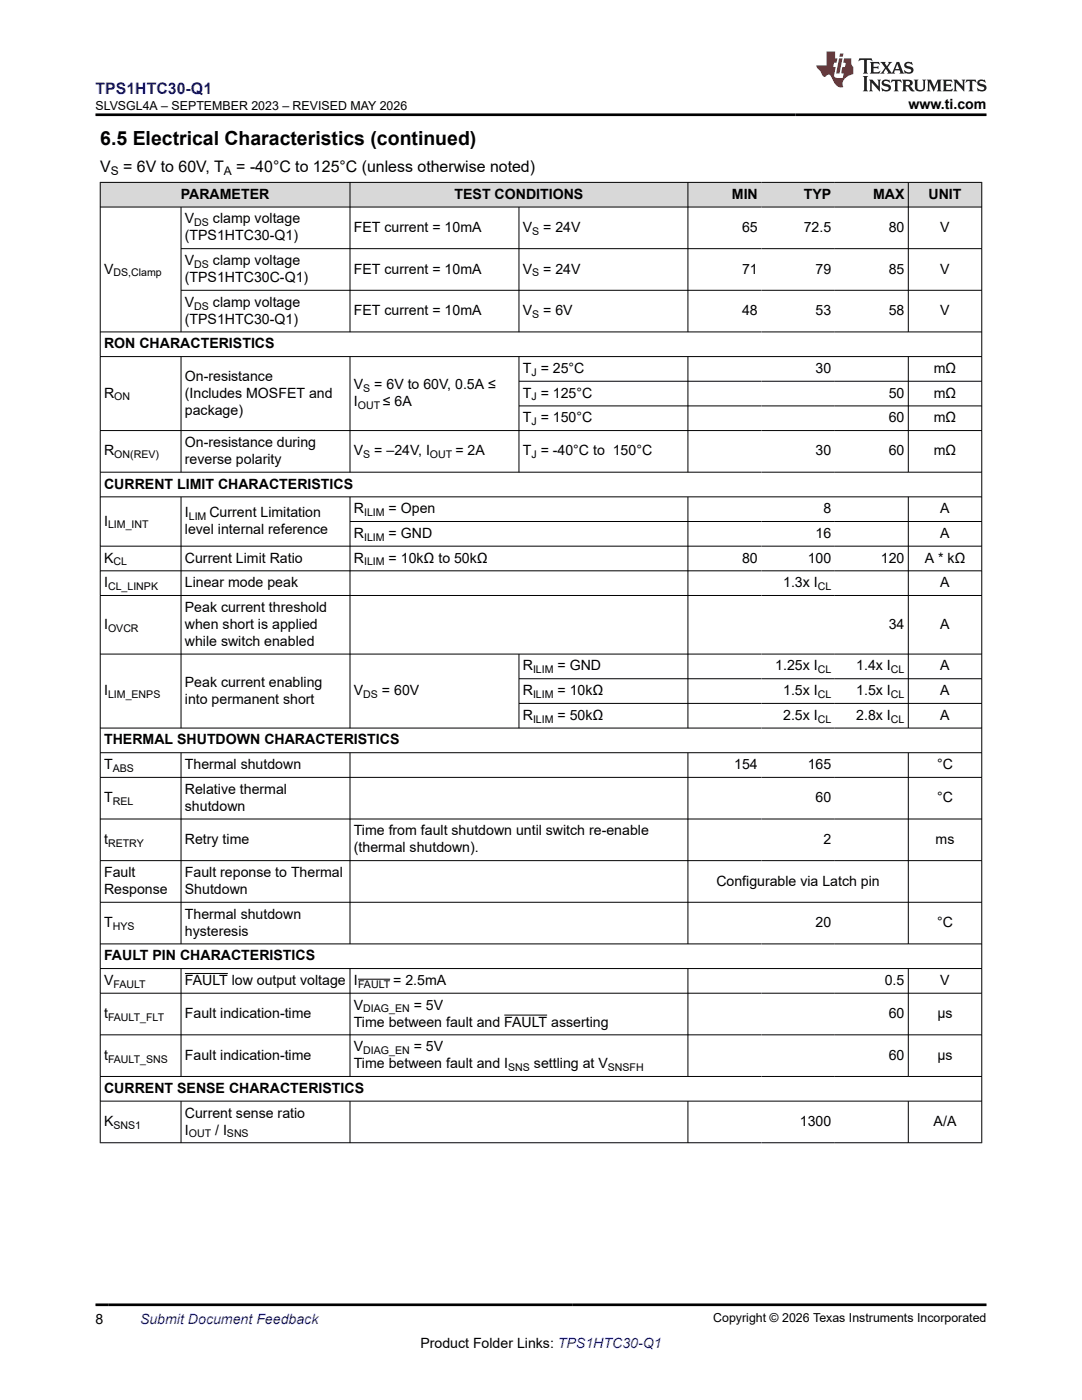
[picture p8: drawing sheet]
<svg xmlns="http://www.w3.org/2000/svg" width="216mm" height="279mm" viewBox="0 0 216 279" stroke-linecap="round" stroke-linejoin="round" font-family="sans-serif">
<defs><g id="words">
<text font-size="3.9" x="20" y="28.8">6.5 Electrical Characteristics (continued)</text>
<text font-size="3.2" fill="#00f" x="19.1" y="18.7">TPS1HTC30-Q1</text>
<g font-size="3.2">
<text x="20" y="34.3">V</text>
<text x="24.6" y="34.3">= 6V to 60V, T</text>
<text x="47.2" y="34.3">= -40°C to 125°C (unless otherwise noted)</text>
</g>
<g font-size="2.8">
<text x="181.3" y="21.8">www.ti.com</text>
<text x="36.1" y="39.7">PARAMETER</text>
<text x="90.7" y="39.7">TEST CONDITIONS</text>
<text x="146" y="39.7">MIN</text>
<text x="160.4" y="39.7">TYP</text>
<text x="174.2" y="39.7">MAX</text>
<text x="185.3" y="39.7">UNIT</text>
<text x="36.9" y="48">(TPS1HTC30-Q1)</text>
<text x="36.9" y="44.6">V</text>
<text x="42.5" y="44.6">clamp voltage</text>
<text x="70.6" y="46.3">FET current = 10mA</text>
<text x="104.3" y="46.3">V</text>
<text x="108.4" y="46.3">= 24V</text>
<text x="148.1" y="46.3">65</text>
<text x="160.4" y="46.3">72.5</text>
<text x="177.3" y="46.3">80</text>
<text x="187.6" y="46.3">V</text>
<text x="36.9" y="52.9">V</text>
<text x="42.5" y="52.9">clamp voltage</text>
<text x="20.8" y="54.6">V</text>
<text x="36.9" y="56.3">(TPS1HTC30C-Q1)</text>
<text x="70.6" y="54.6">FET current = 10mA</text>
<text x="104.3" y="54.6">V</text>
<text x="108.4" y="54.6">= 24V</text>
<text x="148.1" y="54.6">71</text>
<text x="162.7" y="54.6">79</text>
<text x="177.3" y="54.6">85</text>
<text x="187.6" y="54.6">V</text>
<text x="36.9" y="64.6">(TPS1HTC30-Q1)</text>
<text x="36.9" y="61.2">V</text>
<text x="42.5" y="61.2">clamp voltage</text>
<text x="70.6" y="62.9">FET current = 10mA</text>
<text x="104.3" y="62.9">V</text>
<text x="108.4" y="62.9">= 6V</text>
<text x="148.1" y="62.9">48</text>
<text x="162.7" y="62.9">53</text>
<text x="177.3" y="62.9">58</text>
<text x="187.6" y="62.9">V</text>
<text x="20.8" y="69.5">RON CHARACTERISTICS</text>
<text x="36.9" y="76">On-resistance</text>
<text x="70.6" y="77.7">V</text>
<text x="74.7" y="77.7">= 6V to 60V, 0.5A ≤</text>
<text x="104.3" y="74.4">T = 25°C</text>
<text x="162.7" y="74.4">30</text>
<text x="186.3" y="74.4">mΩ</text>
<text x="20.8" y="79.4">R</text>
<text x="36.9" y="79.4">(Includes MOSFET and</text>
<text x="36.9" y="82.7">package)</text>
<text x="70.6" y="81.1">I</text>
<text x="76.4" y="81.1">≤ 6A</text>
<text x="104.3" y="79.4">T = 125°C</text>
<text x="177.3" y="79.4">50</text>
<text x="186.3" y="79.4">mΩ</text>
<text x="36.9" y="89.2">On-resistance during</text>
<text x="104.3" y="84.3">T = 150°C</text>
<text x="177.3" y="84.3">60</text>
<text x="186.3" y="84.3">mΩ</text>
<text x="20.8" y="90.9">R</text>
<text x="36.9" y="92.6">reverse polarity</text>
<text x="70.6" y="90.9">V</text>
<text x="74.7" y="90.9">= –24V, I</text>
<text x="90.9" y="90.9">= 2A</text>
<text x="104.3" y="90.9">T = -40°C to 150°C</text>
<text x="162.7" y="90.9">30</text>
<text x="177.3" y="90.9">60</text>
<text x="186.3" y="90.9">mΩ</text>
<text x="20.8" y="97.5">CURRENT LIMIT CHARACTERISTICS</text>
<text x="20.8" y="104.9">I</text>
<text x="36.9" y="106.6">level internal reference</text>
<text x="36.9" y="103.2">I</text>
<text x="41.8" y="103.2">Current Limitation</text>
<text x="70.6" y="102.4">R</text>
<text x="70.6" y="107.4">R</text>
<text x="77.5" y="102.4">= Open</text>
<text x="77.5" y="107.4">= GND</text>
<text x="162.7" y="107.4">16</text>
<text x="164.3" y="102.4">8</text>
<text x="187.6" y="102.4">A</text>
<text x="187.6" y="107.4">A</text>
<text x="20.8" y="112.3">K</text>
<text x="36.9" y="112.3">Current Limit Ratio</text>
<text x="70.6" y="112.3">R</text>
<text x="77.5" y="112.3">= 10kΩ to 50kΩ</text>
<text x="148.1" y="112.3">80</text>
<text x="161.2" y="112.3">100</text>
<text x="175.8" y="112.3">120</text>
<text x="184.5" y="112.3">A * kΩ</text>
<text x="20.8" y="117.2">I</text>
<text x="36.9" y="117.2">Linear mode peak</text>
<text x="156.3" y="117.2">1.3x I</text>
<text x="187.6" y="117.2">A</text>
<text x="20.8" y="125.5">I</text>
<text x="36.9" y="122.1">Peak current threshold</text>
<text x="36.9" y="125.5">when short is applied</text>
<text x="177.3" y="125.5">34</text>
<text x="187.6" y="125.5">A</text>
<text x="36.9" y="128.9">while switch enabled</text>
<text x="36.9" y="137">Peak current enabling</text>
<text x="104.3" y="133.8">R</text>
<text x="111.3" y="133.8">= GND</text>
<text x="154.7" y="133.8">1.25x I</text>
<text x="170.9" y="133.8">1.4x I</text>
<text x="187.6" y="133.8">A</text>
<text x="20.8" y="138.7">I</text>
<text x="36.9" y="140.4">into permanent short</text>
<text x="70.6" y="138.7">V</text>
<text x="76.2" y="138.7">= 60V</text>
<text x="104.3" y="138.7">R</text>
<text x="104.3" y="143.7">R</text>
<text x="111.3" y="138.7">= 10kΩ</text>
<text x="111.3" y="143.7">= 50kΩ</text>
<text x="156.3" y="138.7">1.5x I</text>
<text x="156.3" y="143.7">2.5x I</text>
<text x="170.9" y="138.7">1.5x I</text>
<text x="170.9" y="143.7">2.8x I</text>
<text x="187.6" y="138.7">A</text>
<text x="187.6" y="143.7">A</text>
<text x="20.8" y="148.6">THERMAL SHUTDOWN CHARACTERISTICS</text>
<text x="20.8" y="153.5">T</text>
<text x="36.9" y="153.5">Thermal shutdown</text>
<text x="146.5" y="153.5">154</text>
<text x="161.2" y="153.5">165</text>
<text x="187" y="153.5">°C</text>
<text x="20.8" y="160.1">T</text>
<text x="36.9" y="158.4">Relative thermal</text>
<text x="36.9" y="161.8">shutdown</text>
<text x="162.7" y="160.1">60</text>
<text x="187" y="160.1">°C</text>
<text x="70.6" y="166.7">Time from fault shutdown until switch re-enable</text>
<text x="20.8" y="168.4">t</text>
<text x="36.9" y="168.4">Retry time</text>
<text x="70.6" y="170.1">(thermal shutdown).</text>
<text x="164.3" y="168.4">2</text>
<text x="186.7" y="168.4">ms</text>
<text x="20.8" y="175">Fault</text>
<text x="20.8" y="178.4">Response</text>
<text x="36.9" y="175">Fault reponse to Thermal</text>
<text x="36.9" y="178.4">Shutdown</text>
<text x="142.9" y="176.7">Configurable via Latch pin</text>
<text x="20.8" y="185">T</text>
<text x="36.9" y="183.3">Thermal shutdown</text>
<text x="162.7" y="185">20</text>
<text x="187" y="185">°C</text>
<text x="20.8" y="191.6">FAULT PIN CHARACTERISTICS</text>
<text x="36.9" y="186.7">hysteresis</text>
<text x="20.8" y="196.6">V</text>
<text x="36.9" y="196.6">FAULT low output voltage</text>
<text x="70.6" y="196.6">I</text>
<text x="78.5" y="196.6">= 2.5mA</text>
<text x="176.6" y="196.6">0.5</text>
<text x="187.6" y="196.6">V</text>
<text x="20.8" y="203.2">t</text>
<text x="36.9" y="203.2">Fault indication-time</text>
<text x="70.6" y="201.5">V</text>
<text x="82.6" y="201.5">= 5V</text>
<text x="177.3" y="203.2">60</text>
<text x="187.1" y="203.2">µs</text>
<text x="70.6" y="209.8">V</text>
<text x="70.6" y="204.9">Time between fault and FAULT asserting</text>
<text x="82.6" y="209.8">= 5V</text>
<text x="20.8" y="211.5">t</text>
<text x="36.9" y="211.5">Fault indication-time</text>
<text x="70.6" y="213.2">Time between fault and I</text>
<text x="106.5" y="213.2">settling at V</text>
<text x="177.3" y="211.5">60</text>
<text x="187.1" y="211.5">µs</text>
<text x="20.8" y="218.1">CURRENT SENSE CHARACTERISTICS</text>
<text x="20.8" y="224.7">K</text>
<text x="36.9" y="223">Current sense ratio</text>
<text x="36.9" y="226.4">I</text>
<text x="42.9" y="226.4">/ I</text>
<text x="159.6" y="224.7">1300</text>
<text x="186.3" y="224.7">A/A</text>
<text x="19.1" y="264.2">8</text>
<text x="83.9" y="269">Product Folder Links: TPS1HTC30-Q1</text>
</g>
<text font-size="2.8" fill="#00f" x="27.9" y="264.2">Submit Document Feedback</text>
<g font-size="2.5">
<text x="19" y="21.9">SLVSGL4A – SEPTEMBER 2023 – REVISED MAY 2026</text>
<text x="142.3" y="263.9">Copyright © 2026 Texas Instruments Incorporated</text>
</g>
<g font-size="2.4">
<text x="22.1" y="34.9">S</text>
<text x="44.7" y="34.9">A</text>
</g>
<g font-size="2.1">
<text x="38.8" y="45.2">DS</text>
<text x="106.2" y="46.9">S</text>
<text x="38.8" y="53.5">DS</text>
<text x="22.6" y="55.2">DS,Clamp</text>
<text x="106.2" y="55.2">S</text>
<text x="38.8" y="61.8">DS</text>
<text x="106.2" y="63.5">S</text>
<text x="106" y="75">J</text>
<text x="22.8" y="79.9">ON</text>
<text x="71.4" y="81.6">OUT</text>
<text x="72.5" y="78.2">S</text>
<text x="106" y="79.9">J</text>
<text x="106" y="84.8">J</text>
<text x="22.8" y="91.5">ON(REV)</text>
<text x="72.5" y="91.5">S</text>
<text x="85.8" y="91.5">OUT</text>
<text x="106" y="91.5">J</text>
<text x="21.6" y="105.5">LIM_INT</text>
<text x="37.7" y="103.8">LIM</text>
<text x="72.6" y="103">ILIM</text>
<text x="72.6" y="107.9">ILIM</text>
<text x="22.6" y="112.8">CL</text>
<text x="72.6" y="112.8">ILIM</text>
<text x="21.6" y="117.8">CL_LINPK</text>
<text x="163.2" y="117.8">CL</text>
<text x="21.6" y="126.1">OVCR</text>
<text x="106.4" y="134.4">ILIM</text>
<text x="163.2" y="134.4">CL</text>
<text x="177.8" y="134.4">CL</text>
<text x="21.6" y="139.3">LIM_ENPS</text>
<text x="72.5" y="139.3">DS</text>
<text x="106.4" y="139.3">ILIM</text>
<text x="163.2" y="139.3">CL</text>
<text x="177.8" y="139.3">CL</text>
<text x="106.4" y="144.2">ILIM</text>
<text x="163.2" y="144.2">CL</text>
<text x="177.8" y="144.2">CL</text>
<text x="22.5" y="154.1">ABS</text>
<text x="22.5" y="160.7">REL</text>
<text x="21.6" y="169">RETRY</text>
<text x="22.5" y="185.6">HYS</text>
<text x="22.6" y="197.1">FAULT</text>
<text x="71.4" y="197.1">FAULT</text>
<text x="21.6" y="203.7">FAULT_FLT</text>
<text x="72.5" y="202.1">DIAG_EN</text>
<text x="21.6" y="212.1">FAULT_SNS</text>
<text x="72.5" y="210.4">DIAG_EN</text>
<text x="101.4" y="213.7">SNS</text>
<text x="121.3" y="213.7">SNSFH</text>
<text x="22.6" y="225.3">SNS1</text>
<text x="37.7" y="227">OUT</text>
<text x="45.3" y="227">SNS</text>
</g>
</g></defs>
<g fill="#d8d8d8">
<path d="M20 36.4h175.9v4.9h-175.9z" fill-rule="evenodd"/>
<path d="M20.1 36.5h49.7v4.8h-49.7z" fill-rule="evenodd"/>
<path d="M69.9 36.5h67.3v4.8h-67.3z" fill-rule="evenodd"/>
<path d="M137.3 36.5h14.6v4.8h-14.6z" fill-rule="evenodd"/>
<path d="M151.9 36.5h14.7v4.8h-14.7z" fill-rule="evenodd"/>
<path d="M166.6 36.5h14.6v4.8h-14.6z" fill-rule="evenodd"/>
<path d="M181.3 36.5h14.5v4.8h-14.5z" fill-rule="evenodd"/>
</g>
<g fill="none" stroke="#000" stroke-width=".2">
<path d="M19.9 36.4h176.1M20 36.3v191.8M69.8 36.3v30M137.3 36.3v30M181.2 36.3v30M195.9 36.3v191.8M19.9 41.3h176.1M36.1 41.3v25M36.1 49.6h159.9M36.1 57.9h159.9M103.6 41.3v25M19.9 71.2h176.1"/>
<path d="M36.1 71.2v23.1M69.8 71.2v23.1M103.6 71.2v23.1M103.6 76.1h92.4M137.3 71.2v23.1M181.2 71.2v23.1M196 66.2h-176.1M19.9 85.9h176.1M19.9 94.2h176.1M19.9 99.2h176.1M36.1 99.2v46.2M69.8 99.2v46.2"/>
<path d="M103.6 81h92.4M137.3 99.2v46.2M181.2 99.2v46.2M19.9 113.9h176.1M19.9 118.8h176.1M69.8 104.1h126.2M196 109h-176.1M19.9 130.5h176.1M103.6 130.5v14.9M103.6 135.5h92.4M19.9 150.2h176.1M19.9 155.1h176.1"/>
<path d="M36.1 150.2v38.2M69.8 150.2v38.2M103.6 140.4h92.4M137.3 150.2v38.2M181.2 150.2v38.2M196 145.3h-176.1M19.9 163.5h176.1M19.9 171.8h176.1M19.9 180.1h176.1M19.9 188.4h176.1M19.9 193.3h176.1M19.9 198.2h176.1"/>
<path d="M36.1 193.3v21.6M36.9 194.3h8.6M69.8 193.3v21.6M71.4 195.4h6.5M137.3 193.3v21.6M181.2 193.3v21.6M19.9 206.5h176.1M19.9 214.8h176.1M19.9 219.8h176.1M36.1 219.8v8.3M69.8 219.8v8.3M100.6 202.6h8.6"/>
<path d="M137.3 219.8v8.3M181.2 219.8v8.3M19.9 228.1h176.1"/>
</g>
<path d="M171.5 11.6l-.2 .6 .5-.2h.6v.1v2.2l-.2 .4h1l-.2-.4v-2.2v-.1h.5l.6 .2-.2-.6zM173.6 12.4l.2 .3v1.6l-.2 .4h1.9l.1-.6a1.08 1.08 0 0 1-1.3 .2v-.7h.6l.4 .2v-.7l-.4 .2h-.6v-.5l.2-.2a1 1 0 0 1 1 .3l-.1-.5zM175.7 12.4l.9 1.1-1 1.2h.9l-.2-.2 .5-.8 .4 .8-.2 .2h1.6l-.2-.2 .2-.5h.9l.1 .5-.1 .2h.9l-.2-.4-.8-1.9h-.5l-.9 2.1-.9-1.1 .9-1h-.8l.2 .2-.4 .6-.4-.6 .2-.2zM179 12.8l.4 1h-.7zM180.7 12.5a.65 .65 0 0 0-.2 .7 .65 .65 0 0 0 .6 .5l.6 .1 .1 .3a.79 .79 0 0 1-.7 .4 .79 .79 0 0 1-.7-.5l.1 .7 .2-.1a.93 .93 0 0 0 1.1 0 .93 .93 0 0 0 .4-.9 1.46 1.46 0 0 0-1.2-.6l-.1-.3a1.09 1.09 0 0 1 1.2 .2l-.2-.6-.1 .1-.5-.2zM172.2 15.2l.2 .4v2.2l-.2 .4h1l-.2-.4v-2.2l.2-.4zM173.4 15.9l.2 .4v1.5l-.2 .4h.8l-.3-.4 .1-1.3 1.6 1.8v-2l.2-.4h-.7l.1 .2 .1 1.1-1.2-1.3zM176.2 16a.65 .65 0 0 0-.2 .8 .65 .65 0 0 0 .6 .4l.6 .2 .1 .2a.79 .79 0 0 1-.7 .4 .79 .79 0 0 1-.7-.5l.1 .7 .2-.1a.93 .93 0 0 0 1.1 .1 .93 .93 0 0 0 .4-1 1.46 1.46 0 0 0-1.2-.5l-.1-.4a1.09 1.09 0 0 1 1.2 .2l-.1-.6-.2 .1-.5-.1zM177.9 15.9l-.1 .6a.63 .63 0 0 1 .8-.3v1.6l-.3 .4h1l-.2-.4v-1.6a.66 .66 0 0 1 .8 .3l-.1-.6zM180 15.9l.2 .4v1.5l-.2 .4h1l-.2-.2-.1-.7h.5l.1 .2a.79 .79 0 0 0 1.2 .6l-1-.9a.61 .61 0 0 0 .6-.6 .61 .61 0 0 0-.5-.7zM180.8 16.2h.1a.47 .47 0 0 1 .5 .1 .47 .47 0 0 1 .1 .5l-.1 .1-.7 .1zM182.3 15.9l.2 .2a2.27 2.27 0 0 0 .4 2 1.04 1.04 0 0 0 1.7-.7v-1.3l.2-.2h-.8l.2 .4v1.1a.6 .6 0 0 1-.6 .6 .6 .6 0 0 1-.6-.6v-1.1l.3-.4zM184.9 15.9l.2 .4v1.5l-.2 .4h.8l-.3-.4v-1.4l.9 1.9 .9-1.9v1.4l-.3 .4h1l-.2-.4v-1.5l.2-.4h-.8l-.7 1.5-.6-1.5zM188.1 15.9l.2 .4v1.5l-.2 .4h1.9l.1-.6a1.09 1.09 0 0 1-1.3 .2v-.7h.6l.4 .2v-.6l-.4 .2h-.6v-.6l.2-.1a1.01 1.01 0 0 1 1 .3l-.1-.6zM190.2 15.9l.3 .4v1.5l-.3 .4h.8l-.2-.4v-1.3l1.6 1.8v-2l.2-.4h-.7l.2 .2v1.1l-1.2-1.3zM192.8 15.9l-.1 .6a.63 .63 0 0 1 .8-.3v1.6l-.3 .4h1l-.2-.4v-1.6a.66 .66 0 0 1 .8 .3l-.1-.6zM195.2 16a.65 .65 0 0 0-.2 .8 .65 .65 0 0 0 .6 .4l.6 .2 .2 .2a.79 .79 0 0 1-.7 .4 .79 .79 0 0 1-.7-.5l.1 .7 .2-.1a.93 .93 0 0 0 1 .1 .93 .93 0 0 0 .5-1 1.46 1.46 0 0 0-1.3-.5v-.4a1.09 1.09 0 0 1 1.2 .2l-.2-.6-.2 .1-.5-.1z" fill="#231f20"/>
<path d="M164.9 10.3v2.7h-2l.1 .4 .8 1a.95 .95 0 0 0 1 .9 .59 .59 0 0 1 .5-.4 .59 .59 0 0 1 .5 .3l.4 .8a1.59 1.59 0 0 0 2.1 1.4 1.61 1.61 0 0 1 1-2.3l1-.3-.1-1.5a1.59 1.59 0 0 1-.3-1.7h-1.5l-.2 .9h.6l-.2 .9h-.5l-.2 .9v.3l.4 .1-.1 .9h-.7a.73 .73 0 0 1-1-.7l.3-1.5h-.5l.1-.9h.5l.2-.9h-.5v-1.3zM167.4 11.6l-.6 3.1h.7l.6-3.1zM167.6 10.7l-.1 .6h.7l.1-.6z" fill="#ed1c24"/>
<path d="M19.1 22.9h177.8M19.1 260.4h177.8" fill="none" stroke="#000" stroke-width=".53"/>
<use href="#words"/>
</svg>
